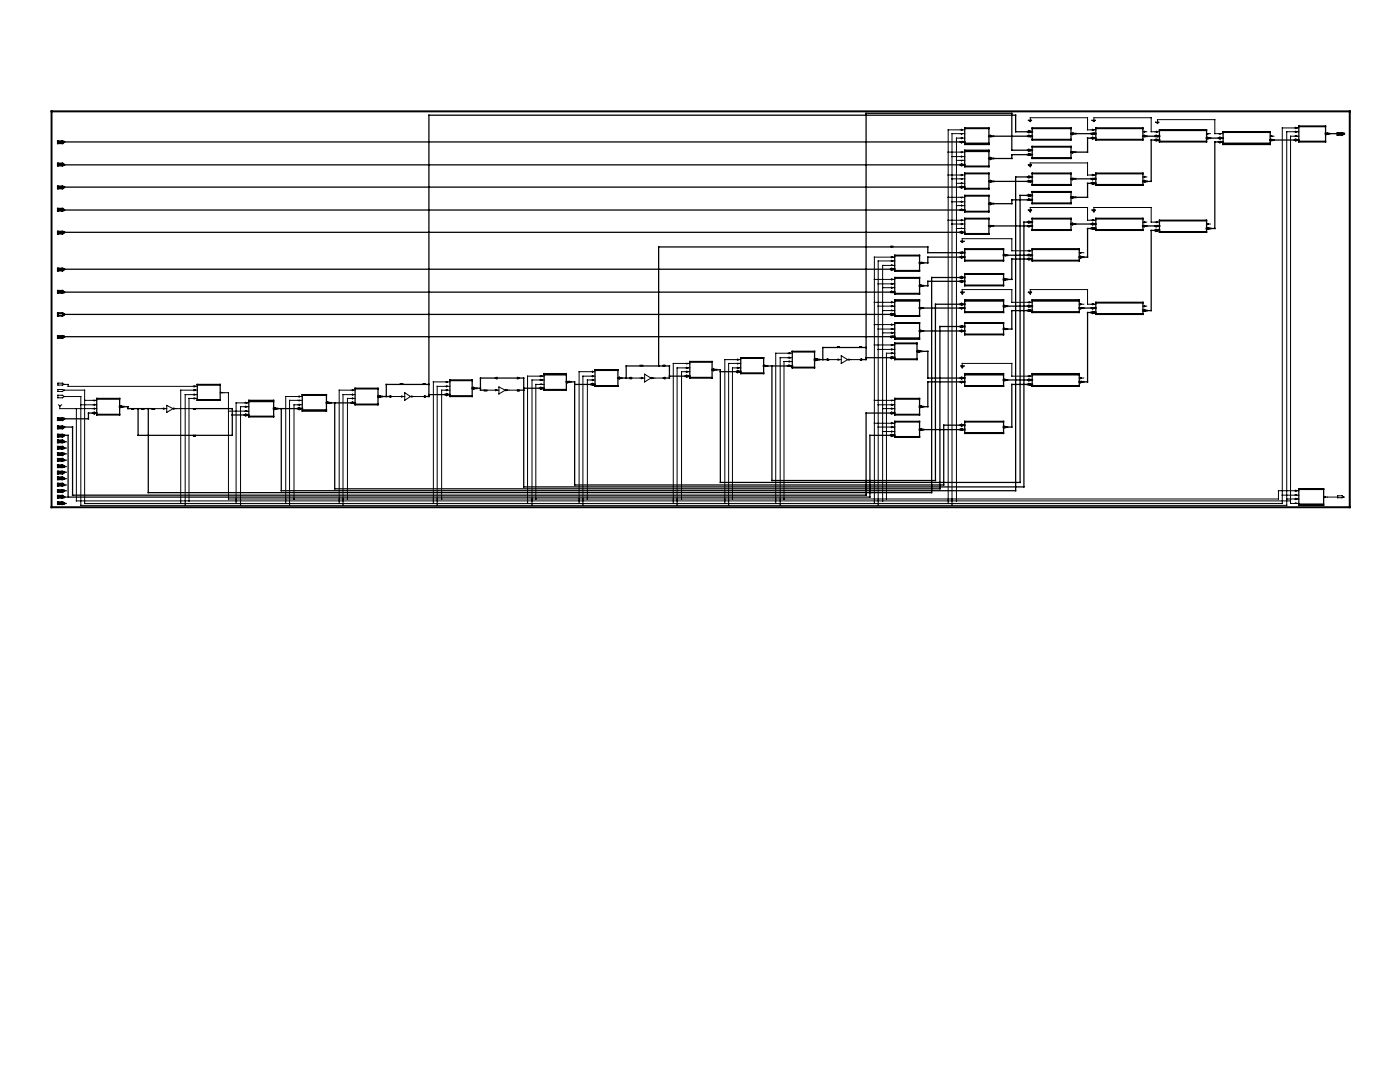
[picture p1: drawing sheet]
<svg xmlns="http://www.w3.org/2000/svg" width="279mm" height="216mm" viewBox="0 0 279 216" stroke-linecap="round" stroke-linejoin="round" font-family="sans-serif">
<g fill="none" stroke="#000" stroke-width=".2">
<path d="M10.3 22.2h259.1v79h-259.1zM189.2 34.9h3.3M189.2 39.4h3.3M189.2 30.4h3.3M190 35.7h2.5M190 31.2h2.5M190.9 36.6h1.6M190.9 32h1.6M191.9 34.8l.1 .1-.1 .2M191.9 36.4l.1 .2-.1 .1M191.9 31.1l.1 .1-.1 .2M191.9 25.8l.1 .1-.1 .1"/>
<path d="M191.9 27.4l.1 .2-.1 .1M192 35.7l-.1 .1M192 39.4l-.1 .1M192 30.4l-.1 .1M192 32l-.1 .1M192 26.7l-.1 .1M192.5 25.9h-3.3v74.6M192.5 26.7h-2.5v74.1M192.5 27.6h-1.6v72.3M205.2 24h.7l-.3 .3zM205.2 32.9h.7l-.3 .4zM205.6 24v-.5h11.4v2.4h1.7"/>
<path d="M205.6 32.9v-.4h11.4v2.4h1.7M217.9 24h.7l-.3 .3zM218.1 25.8l.2 .1-.2 .1M218.1 34.8l.2 .1-.2 .2M218.3 24v-.5h11.4v2.8h1.7M228.1 26.3h.8M228.1 35.3h.8M228.3 26.2l.2 .1-.2 .1M228.3 35.2l.2 .1-.2 .1M230.6 24.4h.7l-.3 .2zM230.8 26.2l.2 .1-.2 .1M231 24.4v-.5h11.4v2.8h1.7"/>
<path d="M240.8 26.7h.8M241.2 26.7l-.3 .1M243.6 26.7l-.1 .1M253.5 27.2h.8M253.6 27.1l.3 .1M258.6 25.4l.2 .1-.2 .2M258.6 26.2l.2 .1-.2 .1M258.6 27.1l.2 .1M259.2 26.3h-2.4v74.5h-240.7v-21.7h-3.3M259.2 25.5h-3.3v75h-239v-22.6h-4.1M259.2 27.2h-1.6v73.3h1.6M174.5 55.8h4.1"/>
<path d="M175.3 56.6h3.3M176.1 57.4h2.5M177.8 49.1h.4v.2h-.4zM177.9 51.2l.3 .1-.3 .1M177.9 51.9l.3 .2-.3 .1M177.9 52.8l.3 .2M177.9 55.6l.3 .2-.3 .1M177.9 56.5l.3 .1-.3 .2M177.9 57.3l.3 .1-.3 .1M178.6 51.3h-4.1v49.2M178.6 52.1h-3.3v48.7M178.6 53h-2.5v46.9"/>
<path d="M189.2 43.9h3.3M190 40.3h2.5M190 44.7h2.5M190.9 41h1.6M190.9 45.6h1.6M191.8 58.3h.6l-.4 .4zM191.8 48.1h.6l-.4 .3zM191.9 40.1l.1 .2-.1 .1M191.9 40.9l.1 .1-.1 .1M191.9 43.8l.1 .1-.1 .2M191.9 44.6l.1 .1-.1 .1M191.9 45.5l.1 .1"/>
<path d="M192 48.1v-.5h9.9v2.4h4.1M192 58.3v-.5h9.9v2.5h4.1M205.2 58.3h.7l-.3 .4zM205.2 41.9h.7l-.3 .4zM205.4 49.9l.2 .1-.2 .2M205.6 41.9v-.5h11.4v2.5h1.7M205.6 58.3v-.5h11.4v2.9h1.7M215.4 50.4h.9M215.8 50.4l-.2 .1M217.9 41.9h.7l-.3 .4zM218.1 43.8l.2 .1-.2 .2M218.3 41.9v-.5h11.4v2.9h1.7"/>
<path d="M228.1 44.3h.8M228.3 44.2l.2 .1-.2 .2M230.8 44.2l.2 .1-.2 .2M240.8 44.7h.8M240.9 44.6l.3 .1-.3 .1M11.6 77.7l1.2 .2-.4 .2h-.8zM11.6 76.5h.8l.4 .2-1.2 .1zM11.6 78.9h.8l.4 .2-.4 .3h-.8zM12.8 76.7h.8v.4h25.8M16.9 79.9h2.4M18.9 79.9l-.1 .1M38.7 77l.3 .1-.3 .1"/>
<path d="M38.7 77.7l.3 .2-.3 .1M38.7 78.6l.3 .1-.3 .2M38.7 79.4l.3 .1-.3 .1M39.4 77.9h-3.3v22.6M39.4 78.7h-2.4v22.1M39.4 79.5h-1.7v20.4M43.9 78.4h1.7v21.2h209.5v-1.7h4.1M44.1 78.2l.2 .2M59.7 79l.1 .1-.1 .1M59.8 79.9l-.1 .1M60.3 79.1h-3.3v21.4M60.3 79.9h-2.5v20.9"/>
<path d="M70.4 77.7l.1 .2-.1 .1M70.4 78.6l.1 .1-.1 .2M70.4 79.4l.1 .1-.1 .1M70.9 77.9h-3.2v22.6M70.9 78.7h-2.4v22.1M70.9 79.5h-1.6v20.1M77.9 79l.2 .1-.1 .1h-.1zM78.1 79.1h2.7M79.9 76.6h.5v.1h-.5zM80.1 79l.3 .1-.3 .1M80.8 78.4l1.1 .7-1.1 .8zM81.9 79.1h2.7"/>
<path d="M82.2 79l.2 .1-.2 .1M84.5 76.6h.3v.1h-.3zM84.6 79.1l.2-.1v.2zM89.2 77l.1 .1-.1 .1M89.2 77.7l.1 .2-.1 .1M89.3 76.2l-.1 .1M89.8 77.9h-1.7v21.7M89.8 76.2h-3.3v24.3M89.8 77.1h-2.6v23.7M97.2 77.9v.1h-.6v-.1h3M98.8 75.4h.1M98.9 77.7l.3 .2-.3 .1"/>
<path d="M99.1 75.3h.1v.3l-.3-.2zM99.6 77.2l1.2 .7-1.2 .7zM100.8 77.9h2.8v.1h-.3v-.1M101 77.7l.2 .2-.2 .1M103.3 75.3l.2 .1-.2 .2zM103.5 75.4h.1M108 74.9l.2 .2-.2 .1M108 75.7l.2 .1-.2 .1M108 76.6l.2 .1M108.6 76.7h-1.7v22.9M108.6 75.1h-3.3v25.4M108.6 75.8h-2.4v25"/>
<path d="M118.2 74l.2 .2-.2 .1M118.2 74.9l.2 .2-.2 .1M118.2 75.7l.2 .1-.2 .1M118.7 75.1h-2.4v25.7M118.7 74.2h-3.1v26.3M118.7 75.8h-1.5v23.8M125.7 75.3h.3v.3h-.3zM126 75.4h2.7M127.8 72.9h.5v.1h-.5zM128 75.3l.3 .1-.3 .2M128.7 74.7l1.2 .7-1.2 .8zM129.9 75.4h2.6"/>
<path d="M130 75.3l.3 .1-.3 .2M132.3 72.9h.4v.1h-.4zM132.5 75.4l.2-.1v.3zM137 73.3l.3 .1-.3 .1M137 74l.3 .2-.3 .1M137.3 72.5l-.3 .1M137.7 74.2h-1.7v25.4M137.7 72.5h-3.3v28M137.7 73.4h-2.6v27.4M147.2 71.6l.2 .2-.2 .1M147.2 73.3l.2 .1-.2 .1M147.4 72.5l-.2 .1"/>
<path d="M147.8 71.8h-3.1v28.7M147.8 72.5h-2.4v28.3M147.8 73.4h-1.6v26.2M157.5 70.4l.2 .1-.2 .1M157.5 71.2l.2 .2-.2 .1M157.5 72l.2 .1-.2 .2M158.1 70.5h-3.3v30M158.1 71.4h-2.4v29.4M158.1 72.1h-1.6v27.5M165.1 71.6l.3 .2-.2 .1h-.1zM165.4 71.8h2.5M167.1 69.2h.4v.1h-.4z"/>
<path d="M167.3 71.6l.2 .2-.2 .1M167.9 71l1.3 .8-1.3 .7zM169.2 71.8h2.6M169.4 71.6l.1 .2-.1 .1M171.6 69.2h.4v.1h-.4zM171.8 71.6h.2v.3h-.2zM174.5 79.9h4.1M174.5 68.8h4.1M174.5 64.8h4.1M174.5 60.3h4.1M175.3 69.7h3.3M175.3 65.7h3.3"/>
<path d="M175.3 61.1h3.3M176.1 66.4h2.5M176.1 62h2.5M177.9 69.6l.3 .1-.3 .2M177.9 70.4l.3 .1-.3 .1M177.9 64.6l.3 .2-.3 .1M177.9 65.5l.3 .2M177.9 66.3l.3 .1-.3 .1M177.9 60.2l.3 .1-.3 .2M177.9 61l.3 .1-.3 .1M177.9 61.8l.3 .2M178.2 68.8l-.3 .2"/>
<path d="M178.2 79.9l-.3 .1M178.6 70.5h-1.7v29.1M191.8 73h.6l-.4 .4zM192 73v-.5h9.9v2.6h4.1M205.4 74.9l.2 .2-.2 .1M205.4 60.2l.2 .1-.2 .2M215.4 75.4h.9M215.4 60.7h.9M215.6 75.3l.2 .1-.2 .2M215.6 60.6l.2 .1-.2 .1M218.1 60.6l.2 .1-.2 .1M228.1 61.1h.8"/>
<path d="M228.3 61l.2 .1-.2 .1M11.7 80.8l.2 .2M11.9 81v.5h7.4M12.3 80.8l-.4 .2M15.2 81.5v18.4h242.4M16.1 80.8h3.2M18.8 80.6l.1 .2-.1 .1M18.8 81.4l.1 .1-.1 .2M26.3 81.5h.4v.2h-.4zM28.3 81.5h.4v.2h-.4zM30.9 81.5v.2h-.5v-.2h2.9M32.6 81.4l.3 .1-.3 .2"/>
<path d="M33.3 80.9l1.2 .6-1.2 .8zM34.5 81.5h4.5v.2h-.4v-.2M34.7 81.4l.2 .1-.2 .2M38.6 86.9h.4v.1h-.4zM45.6 82h4.1M49 80.3l.3 .1M49 81l.3 .2-.3 .1M49 81.9l.3 .1M49.7 80.4h-2.6v20.1M49.7 81.2h-1.7v19.6M59.7 80.6l.1 .2-.1 .1M60.3 80.8h-1.6v18.8"/>
<path d="M174.5 84.5h4.1M175.3 80.8h3.3M175.3 85.2h3.3M176.1 81.5h2.5M176.1 86.1h2.5M177.9 84.3l.3 .2-.3 .1M177.9 85.1l.3 .1-.3 .1M177.9 86l.3 .1-.3 .1M177.9 80.6l.3 .2-.3 .1M177.9 81.4l.3 .1-.3 .2M255.9 98.8h3.3M256.8 99.6h2.4"/>
<path d="M258.6 97.8l.2 .1-.2 .1M258.6 98.7l.2 .1M258.6 99.4l.2 .2-.2 .1M264.2 99.2h2.8M264.3 99.1l.2 .1-.2 .1M267 98.9h.8l.4 .3-1.2 .1zM258.6 100.3l.2 .2"/>
</g>
<g fill="none" stroke="#000" stroke-width=".25">
<path d="M12.8 28.3h178.8M12.8 32.9h178.8M12.8 37.3h178.8M192.5 25.5h4.9v3.3h-4.9zM192.5 30h4.9v3.3h-4.9zM192.5 34.5h4.9v3.2h-4.9zM192.5 39h4.9v3.3h-4.9zM192.5 34.7h4.9M192.5 37.6h4.9M192.5 39.1h4.9M192.5 25.7h4.9M192.5 30.2h4.9"/>
<path d="M192.5 33.1h4.9M192.5 28.6h4.9M198.2 27.2h6.9M198.2 36.2h6.9M205.1 30h-3.2v-7.4h-29.1v49.2h-.8M205.1 39h-1.5v57.3h-59.8v-22.5h-.8M205.1 26.3h-2.4v-3.3h-117.1v56.1h-.8M205.1 39.9h-3.2v.7h-3.7M205.1 30.9h-3.2v.7h-3.7M205.1 35.3h-2.4v62.6h-146.6v-16.4M206 34.5h7.7v2.5h-7.7zM206 34.7h7.7"/>
<path d="M206 25.5h7.7v2.4h-7.7zM206 29.2h7.7v2.4h-7.7zM206 38.2h7.7v2.4h-7.7zM206 36.8h7.7M206 25.7h7.7M206 27.8h7.7M206 38.4h7.7M206 29.3h7.7M206 31.5h7.7M214.6 26.7h3.2M214.6 35.7h3.2M217.8 27.6h-.8v2.8h-2.4"/>
<path d="M217.8 36.6h-.8v2.8h-2.4M218.7 34.5h9.4v2.5h-9.4zM218.7 34.7h9.4M218.7 36.8h9.4M218.7 25.5h9.4v2.4h-9.4zM218.7 25.7h9.4M218.7 27.8h9.4M228.9 27.2h1.6M230.5 27.9h-.8v8.3h-.8M231.4 25.9h9.4v2.4h-9.4zM231.4 28.2h9.4M231.4 26h9.4"/>
<path d="M241.6 27.6h1.6M243.2 28.3h-.8v17.3h-.8M244.1 26.3h9.4v2.5h-9.4zM244.1 28.6h9.4M244.1 26.4h9.4M254.3 27.9h4M259.2 25.1h5.3v3.2h-5.3zM259.2 25.3h5.3M259.2 28.2h5.3M265.3 26.7h1.7M12.8 46.4h178.8M12.8 58.3h165"/>
<path d="M12.8 41.9h178.8M12.8 53.7h165M177.8 49.3h-46.4v23.7M178.2 49.3h7v1.1h6.4M178.6 50.9h4.9v3.2h-4.9zM178.6 55.4h4.9v3.3h-4.9zM178.6 59.8h4.9v3.3h-4.9zM178.6 51.1h4.9M178.6 54h4.9M178.6 55.5h4.9M178.6 58.5h4.9M191.6 55.4h-5.7v42.9h-156.3v-16.8"/>
<path d="M191.6 56.1h-6.4v.9h-.9M191.6 51.3h-6.4v1.2h-.9M192.5 43.6h4.9v3.1h-4.9zM192.5 49.7h7.8v2.4h-7.8zM192.5 54.6h7.8v2.4h-7.8zM192.5 59.8h7.8v2.6h-7.8zM192.5 42.2h4.9M192.5 43.7h4.9M192.5 46.6h4.9M192.5 49.8h7.8M192.5 51.9h7.8M192.5 54.7h7.8"/>
<path d="M192.5 56.9h7.8M198.2 45.1h6.9M201 50.9h4.1M205.1 44.3h-.8v52.9h-99.8v-21.8h-.9M205.1 51.7h-3.2v4.1h-.9M206 43.6h7.7v2.4h-7.7zM206 49.7h9.4v2.4h-9.4zM206 59.8h9.4v2.6h-9.4zM206 43.7h7.7M206 45.8h7.7M206 49.8h9.4M206 51.9h9.4"/>
<path d="M206 40.5h7.7M214.6 44.7h3.2M217.8 45.6h-.8v5.7h-.7M218.7 43.6h9.4v2.4h-9.4zM218.7 43.7h9.4M218.7 45.8h9.4M228.9 45.1h1.6M230.5 46h-.8v16h-.8M231.4 43.9h9.4v2.5h-9.4zM231.4 44.1h9.4M231.4 46.2h9.4M12.8 62.7h165"/>
<path d="M12.8 67.2h165M19.3 79.5h4.6v3.3h-4.6zM19.3 79.6h4.6M39.4 76.7h4.5v3.2h-4.5zM39.4 76.8h4.5M39.4 79.8h4.5M49.7 79.9h4.9v3.3h-4.9zM60.3 78.7h4.9v3.3h-4.9zM60.3 78.9h4.9M70.9 77.5h4.5v3.3h-4.5zM70.9 77.6h4.5M76.2 79.1h1.7"/>
<path d="M79.9 76.7h-2.8v2.4M80.4 76.7h4.1M84.8 76.7h.8M85.6 78.7h3.3M89.8 75.8h4.4v3.3h-4.4zM89.8 75.9h4.4M89.8 79h4.4M95.1 77.5h.8M98.8 75.4h-2.9v2.5h.7M99.2 75.4h4.1M103.6 77.9h.9M104.5 77.5h3.2"/>
<path d="M108.6 74.5h4.4v3.4h-4.4zM108.6 74.8h4.4M108.6 77.7h4.4M113.9 76.2h.8v20.6h73.6v-12h3.3M114.7 76.7h3.3M118.7 73.8h4.6v3.3h-4.6zM118.7 77h4.6M118.7 73.9h4.6M124.1 75.4h1.6M127.8 73h-2.8v2.4M128.3 73h4M132.7 73h.9v2.4h-.9"/>
<path d="M133.6 75.1h3.2M137.7 72.1h4.4v3.3h-4.4zM137.7 72.3h4.4M137.7 75.3h4.4M143.8 74.2h3.3M147.8 71.4h4.6v3.1h-4.6zM147.8 71.5h4.6M147.8 74.4h4.6M153.2 73h4M158.1 70.1h4.5v3.3h-4.5zM158.1 70.2h4.5M158.1 73.3h4.5"/>
<path d="M163.4 71.8h1.7M167.1 69.3h-2.9v2.5M167.5 69.3h4.1M172 69.3h.8M172.8 71.4h5M178.6 64.4h4.9v3.3h-4.9zM178.6 68.5h4.4v3.3h-4.4zM178.6 79.5h4.9v3.3h-4.9zM178.6 68.6h4.4M178.6 71.6h4.4M178.6 64.5h4.9M178.6 67.4h4.9"/>
<path d="M178.6 60.1h4.9M178.6 79.6h4.9M178.6 63h4.9M183.9 70.1h1.3v5.3h6.4M184.3 61.5h7.3M184.3 66h7.3M191.6 65.2h-4v32.3h-120.8v-17.1M191.6 76.2h-6.4v5h-.9M191.6 60.7h-4.9v35.2h-32.6v-22.9M192.5 64.4h7.8v2.4h-7.8zM192.5 74.5h7.8v2.6h-7.8zM192.5 74.8h7.8"/>
<path d="M192.5 77h7.8M192.5 64.5h7.8M192.5 66.7h7.8M192.5 60.1h7.8M192.5 62.2h7.8M201 75.8h4.1M201 61.1h4.1M205.1 76.7h-3.2v8.5h-.9M205.1 62h-3.2v3.7h-.9M206 74.5h9.4v2.6h-9.4zM206 74.8h9.4M206 77h9.4"/>
<path d="M206 60.1h9.4M206 62.2h9.4M216.3 61.5h1.5M217.8 62.4h-.8v13.8h-.7M218.7 60.3h9.4v2.4h-9.4zM218.7 60.5h9.4M218.7 62.6h9.4M12.8 86.9h.8v12.3h160v-12.3h4.2M12.8 96.8h.4M12.8 97.9h.4M12.8 99.2h.4M12.8 88.1h.4"/>
<path d="M12.8 89.4h.4M12.8 90.6h.4M12.8 95.5h.4M12.8 91.8h.4M12.8 93.1h.4M12.8 94.2h.4M18.5 82.4h-.8v1.2h-4.9M19.3 82.7h4.6M24.6 81.2h.9v.3h.8M26.7 81.5h1.6M27.6 81.5v5.4h11M28.7 81.5h1.7"/>
<path d="M39 81.5h7.4v5.4h-7.4M46.4 82.8h2.4M49.7 80.1h4.9M49.7 83.1h4.9M55.4 81.5h4M60.3 81.8h4.9M66 80.4h4.1M70.9 80.6h4.5M177.8 82.4h-5v16.4h-158.3v-13.6h-1.7M178.6 84.1h4.9v3.1h-4.9zM178.6 84.2h4.9M178.6 87.1h4.9"/>
<path d="M178.6 82.7h4.9M184.3 85.7h7.3M192.5 84.1h7.8v2.4h-7.8zM192.5 84.2h7.8M192.5 86.4h7.8M259.2 97.5h5v3.3h-5zM259.2 97.7h5M12.8 100.5h.4M259.2 100.6h5"/>
</g>
<g fill="none" stroke="#000" stroke-width=".38">
<path d="M10.3 22.2h259.1v79h-259.1zM11.6 28.2l1.2 .1-.4 .3h-.8zM11.6 32.6h.8l.4 .3-1.2 .1zM11.6 37.2l1.2 .1-.4 .3h-.8zM191.6 37.3h.9M191.6 32.9h.9M191.6 28.3h.9M191.9 37.2l.1 .1-.1 .2M191.9 32.8l.1 .1-.1 .1M192 28.3l-.1 .1M197.4 36.2h.8M197.4 31.6h.8"/>
<path d="M197.4 27.2h.8M197.6 31.5l.1 .1-.1 .2M197.6 36.1l.1 .1M197.6 27.1l.1 .1M205.1 36.2h.9M205.1 35.3h.9M205.1 27.2h.9M205.1 39h.9M205.1 39.9h.9M205.1 26.3h.9M205.1 30h.9M205.1 30.9h.9"/>
<path d="M205.4 35.2l.2 .1-.2 .1M205.4 36.1l.2 .1M205.4 38.9l.2 .1-.2 .1M205.4 39.8l.2 .1M205.4 26.2l.2 .1-.2 .1M205.4 27.1l.2 .1M205.4 29.8l.2 .2-.2 .1M205.4 30.7l.2 .2M213.7 35.7h.9M213.7 26.7h.9M213.7 39.4h.9M213.7 30.4h.9"/>
<path d="M214.1 35.7l-.1 .1M214.1 39.4l-.1 .1M214.1 26.7l-.1 .1M214.1 30.4l-.1 .1M217.8 35.7h.9M217.8 26.7h.9M217.8 27.6h.9M217.8 36.6h.9M218.1 27.4l.2 .2-.2 .1M218.1 36.4l.2 .2-.2 .1M218.3 26.7l-.2 .1M218.3 35.7l-.2 .1"/>
<path d="M228.1 36.2h.8M228.1 27.2h.8M228.3 27.1l.2 .1M228.3 36.1l.2 .1M230.5 27.9h.9M230.5 27.2h.9M230.8 27.1l.2 .1M230.8 27.8l.2 .1-.2 .2M240.8 27.6h.8M240.9 27.4l.3 .2-.3 .1M243.2 27.6h.9M243.2 28.3h.9"/>
<path d="M243.5 27.4l.1 .2-.1 .1M243.6 28.3l-.1 .1M253.5 27.9h.8M253.6 27.8l.3 .1-.3 .2M258.3 27.9h.9M258.6 27.8l.2 .1-.2 .2M264.5 26.7h.8M264.9 26.7l-.2 .1M267 26.5l1.2 .2-.4 .2h-.8zM11.6 41.7h.8l.4 .2-1.2 .1zM11.6 46.2l1.2 .2-.4 .2h-.8zM11.6 53.6l1.2 .1-.4 .3h-.8z"/>
<path d="M11.6 58h.8l.4 .3-1.2 .1zM177.8 53.7h.8M177.8 58.3h.8M177.9 53.6l.3 .1-.3 .1M177.9 58.2l.3 .1M183.5 52.5h.8M183.5 57h.8M183.6 56.9l.3 .1-.3 .2M183.9 52.5l-.3 .1M191.6 41.9h.9M191.6 46.4h.9M191.6 50.4h.9"/>
<path d="M191.6 51.3h.9M191.6 55.4h.9M191.6 56.1h.9M191.9 41.8l.1 .1M191.9 46.2l.1 .2-.1 .1M191.9 51.2l.1 .1-.1 .1M191.9 55.2l.1 .2-.1 .1M192 50.4l-.1 .1M192 56.1l-.1 .2M197.4 40.6h.8M197.4 45.1h.8M197.6 40.5l.1 .1-.1 .2"/>
<path d="M197.7 45.1l-.1 .1M200.3 50.9h.7M200.3 55.8h.7M200.4 50.8l.3 .1M200.4 55.6l.3 .2-.3 .1M205.1 45.1h.9M205.1 44.3h.9M205.1 50.9h.9M205.1 51.7h.9M205.4 44.2l.2 .1-.2 .2M205.4 50.8l.2 .1M205.4 51.6l.2 .1-.2 .1"/>
<path d="M205.6 45.1l-.2 .1M213.7 44.7h.9M214 44.6l.1 .1-.1 .1M215.4 51.3h.9M215.6 51.2l.2 .1-.2 .1M217.8 44.7h.9M217.8 45.6h.9M218.1 44.6l.2 .1-.2 .1M218.1 45.5l.2 .1M228.1 45.1h.8M228.5 45.1l-.2 .1M230.5 45.1h.9"/>
<path d="M230.5 46h.9M230.8 45.8l.2 .2-.2 .1M231 45.1l-.2 .1M240.8 45.6h.8M240.9 45.5l.3 .1M11.6 62.5h.8l.4 .2-.4 .3h-.8zM11.6 67.1l1.2 .1-.4 .2h-.8zM75.4 79.1h.8M75.6 79l.2 .1-.2 .1M88.9 78.7h.9M89.2 78.6l.1 .1-.1 .2M94.2 77.5h.9"/>
<path d="M94.5 77.3l.1 .2-.1 .1M107.7 77.5h.9M108 77.3l.2 .2-.2 .1M113 76.2h.9M113.5 76.2l-.2 .1M118 76.7h.7M118.2 76.6l.2 .1M123.3 75.4h.8M123.6 75.3l.1 .1-.1 .2M136.8 75.1h.9M137 74.9l.3 .2-.3 .1M142.1 73.8h.9"/>
<path d="M142.4 73.7l.1 .1-.1 .1M147.1 74.2h.7M147.2 74l.2 .2-.2 .1M152.4 73h.8M152.5 72.9l.3 .1M157.2 73h.9M157.5 72.9l.2 .1M162.6 71.8h.8M162.8 71.6l.3 .2-.3 .1M177.8 71.4h.8M177.8 67.2h.8M177.8 62.7h.8"/>
<path d="M177.9 71.2l.3 .2-.3 .1M177.9 62.6l.3 .1-.3 .2M178.2 67.2l-.3 .1M183 70.1h.9M183.3 70l.2 .1-.2 .1M183.5 66h.8M183.5 61.5h.8M183.6 65.9l.3 .1-.3 .2M183.9 61.5l-.3 .1M191.6 76.2h.9M191.6 75.4h.9M191.6 66h.9"/>
<path d="M191.6 65.2h.9M191.6 61.5h.9M191.6 60.7h.9M191.9 75.3l.1 .1-.1 .2M191.9 65.9l.1 .1-.1 .2M191.9 60.6l.1 .1-.1 .1M192 76.2l-.1 .1M192 61.5l-.1 .1M192 65.2l-.1 .1M200.3 75.8h.7M200.3 65.7h.7M200.3 61.1h.7"/>
<path d="M200.4 75.7l.3 .1-.3 .1M200.4 65.5l.3 .2M200.4 61l.3 .1-.3 .1M205.1 75.8h.9M205.1 76.7h.9M205.1 62h.9M205.1 61.1h.9M205.4 75.7l.2 .1-.2 .1M205.4 76.6l.2 .1M205.4 61l.2 .1-.2 .1M205.4 61.8l.2 .2M215.4 76.2h.9"/>
<path d="M215.4 61.5h.9M215.8 76.2l-.2 .1M215.8 61.5l-.2 .1M217.8 61.5h.9M217.8 62.4h.9M218.1 62.2l.2 .2-.2 .1M218.3 61.5l-.2 .1M228.1 62h.8M228.3 61.8l.2 .2M11.6 83.4l1.2 .2-.4 .2h-.8zM11.6 85.1l1.2 .1-.4 .3h-.8zM11.6 86.7l1.2 .2-.4 .2h-.8z"/>
<path d="M11.6 87.9h.8l.4 .2-1.2 .2zM11.6 89.2h.8l.4 .2-1.2 .1zM11.6 90.4l1.2 .2-.4 .2h-.8zM11.6 91.6h.8l.4 .2-1.2 .1zM11.6 92.8h.8l.4 .3-1.2 .1zM11.6 94.1l1.2 .1-.4 .3h-.8zM11.6 95.3h.8l.4 .2-1.2 .1zM11.6 96.5h.8l.4 .3-1.2 .1zM11.6 97.8l1.2 .1-.4 .3h-.8zM11.6 98.9h.8l.4 .3-1.2 .1zM18.5 82.4h.8M18.8 82.3l.1 .1-.1 .2"/>
<path d="M23.9 81.2h.7M24 81l.3 .2-.3 .1M48.8 82.8h.9M49 82.7l.3 .1-.3 .1M54.6 81.5h.8M54.7 81.4l.3 .1-.3 .2M59.4 81.5h.9M59.7 81.4l.1 .1-.1 .2M65.2 80.4h.8M65.4 80.3l.3 .1M70.1 80.4h.8M70.4 80.3l.1 .1"/>
<path d="M177.8 86.9h.8M177.8 82.4h.8M177.9 86.7l.3 .2-.3 .1M177.9 82.3l.3 .1-.3 .2M183.5 85.7h.8M183.5 81.2h.8M183.6 85.6l.3 .1M183.6 81l.3 .2-.3 .1M191.6 85.7h.9M191.6 84.8h.9M191.9 84.7l.1 .1-.1 .2M191.9 85.6l.1 .1"/>
<path d="M200.3 85.2h.7M200.4 85.1l.3 .1-.3 .1M11.6 100.2h.8l.4 .3-1.2 .1z"/>
</g>
</svg>
